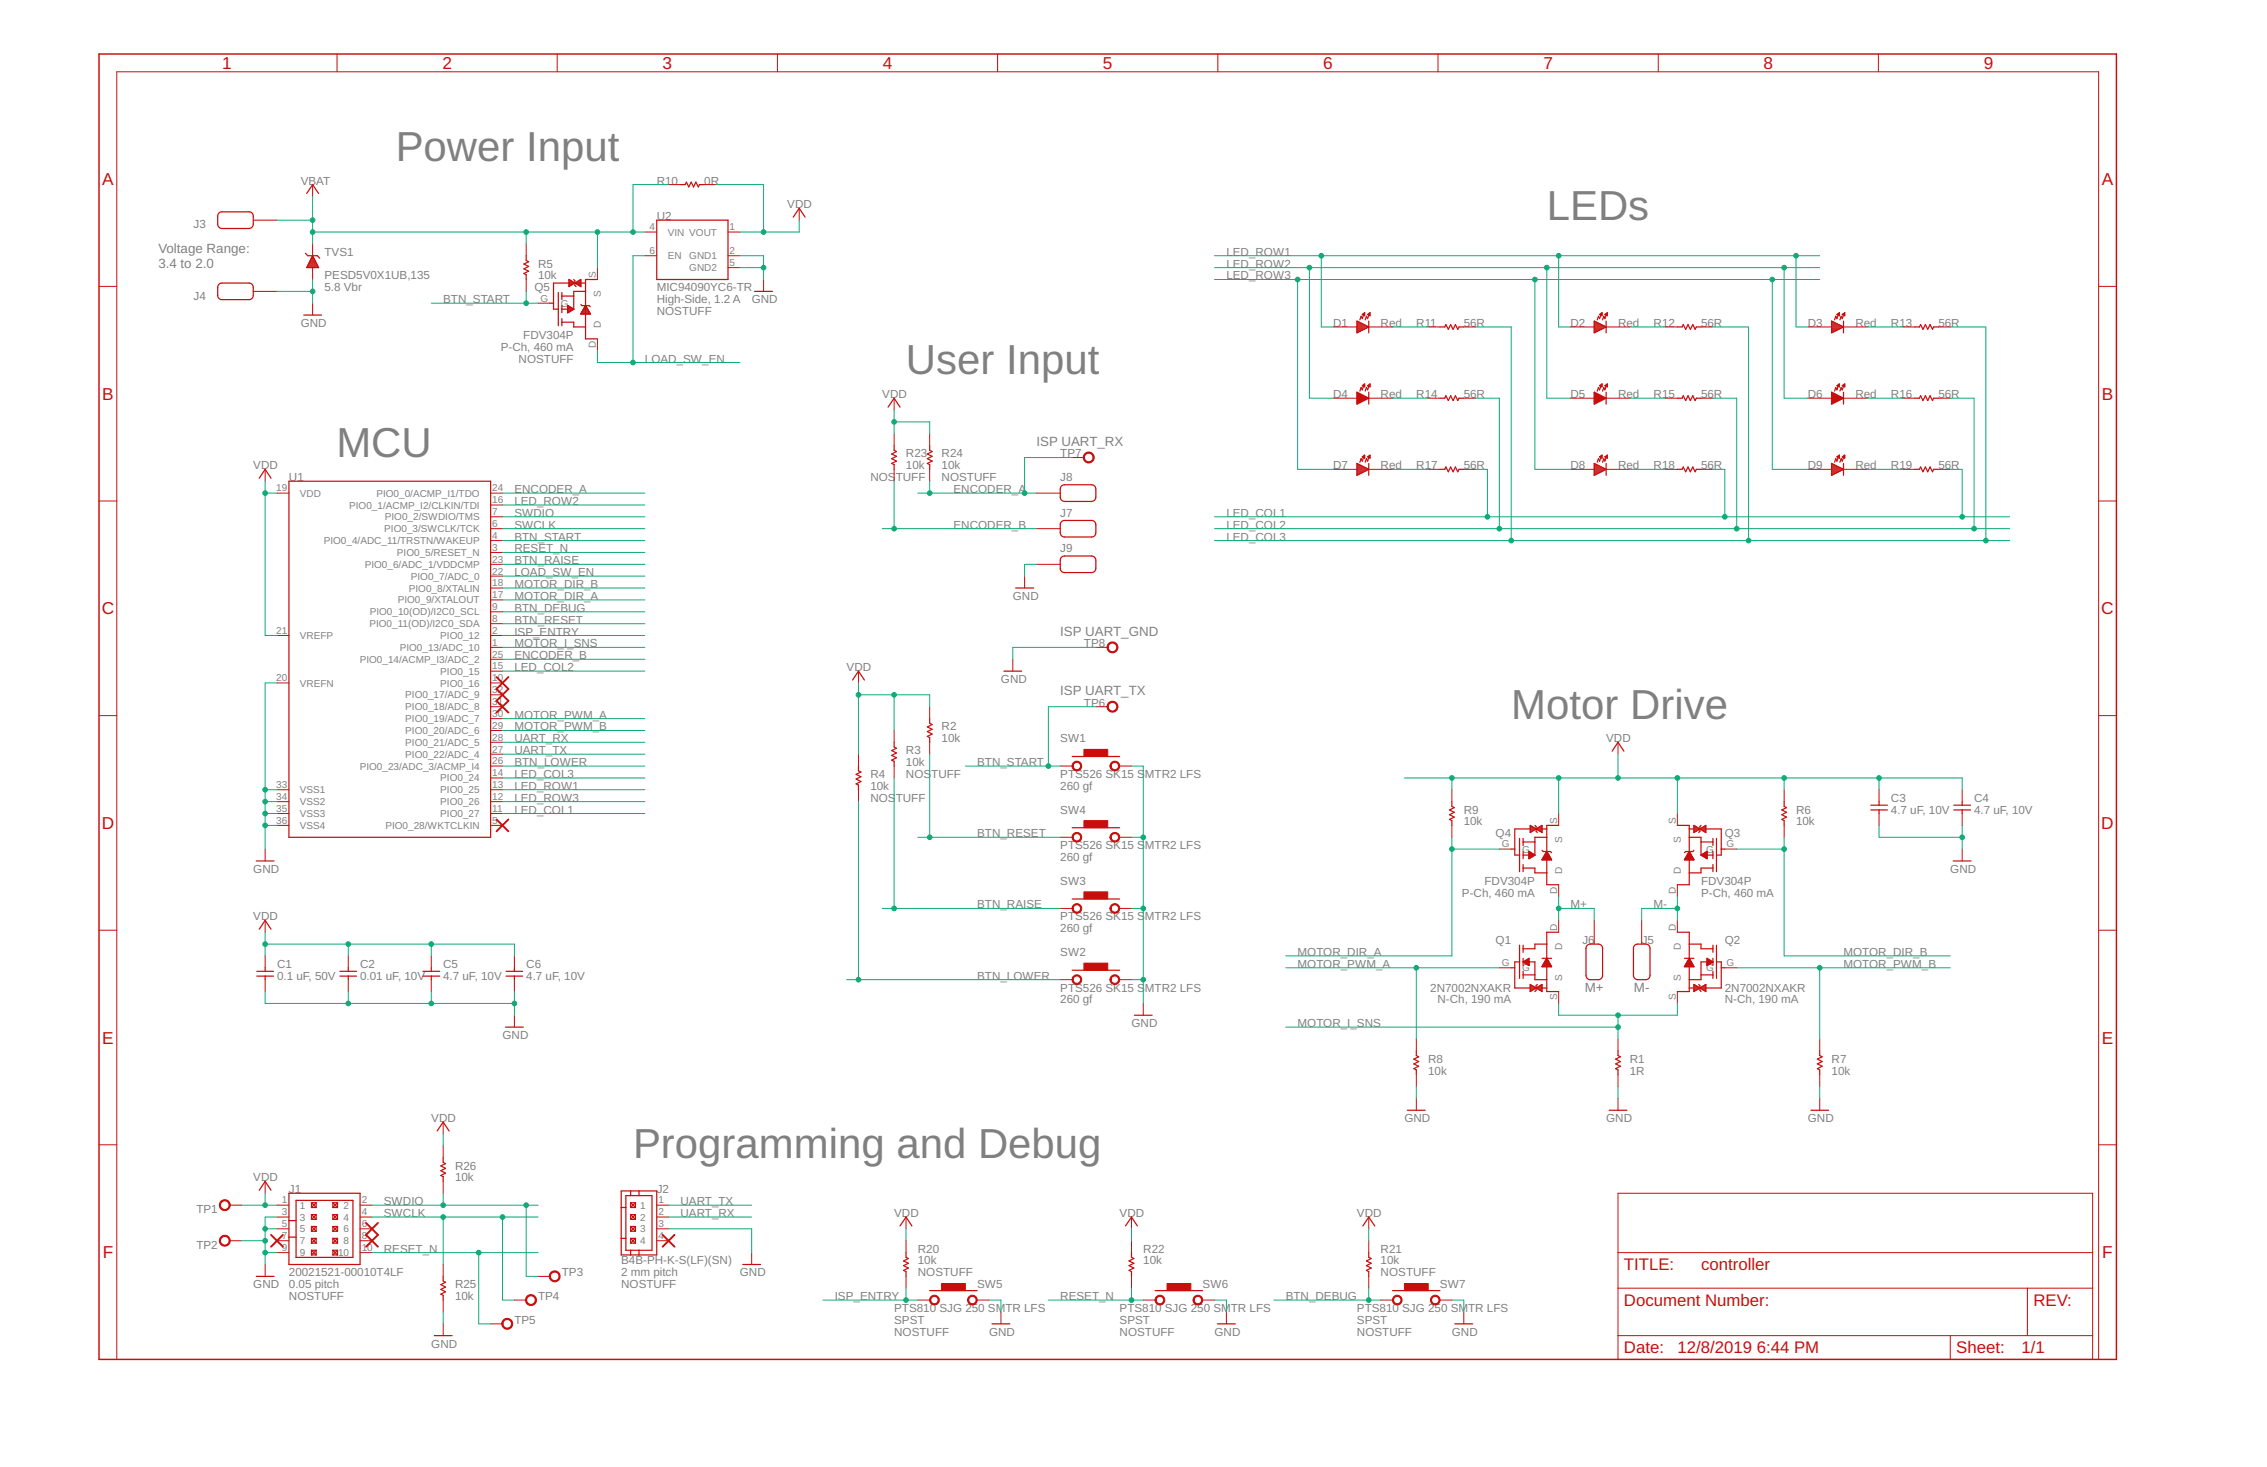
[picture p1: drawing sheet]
<svg xmlns="http://www.w3.org/2000/svg" width="432mm" height="279mm" viewBox="0 0 432 279" stroke-linecap="round" stroke-linejoin="round" font-family="sans-serif">
<defs><g id="words">
<g font-size="8" fill="#808080">
<text x="75.4" y="30.6">Power Input</text>
<text x="294.6" y="41.9">LEDs</text>
<text x="172.6" y="71.3">User Input</text>
<text x="64.1" y="87.1">MCU</text>
<text x="287.8" y="136.9">Motor Drive</text>
<text x="120.6" y="220.5">Programming and Debug</text>
</g>
<g font-size="3.3" fill="#c90d0c">
<text x="42.3" y="13.1">1</text>
<text x="84.3" y="13.1">2</text>
<text x="126.2" y="13.1">3</text>
<text x="168.1" y="13.1">4</text>
<text x="210.1" y="13.1">5</text>
<text x="252" y="13.1">6</text>
<text x="294" y="13.1">7</text>
<text x="335.9" y="13.1">8</text>
<text x="377.8" y="13.1">9</text>
<text x="19.5" y="35.3">A</text>
<text x="400.3" y="35.3">A</text>
<text x="19.5" y="76.1">B</text>
<text x="400.3" y="76.1">B</text>
<text x="19.4" y="117">C</text>
<text x="400.2" y="117">C</text>
<text x="19.4" y="157.9">D</text>
<text x="400.2" y="157.9">D</text>
<text x="19.5" y="198.8">E</text>
<text x="400.3" y="198.8">E</text>
<text x="19.6" y="239.6">F</text>
<text x="400.4" y="239.6">F</text>
</g>
<g font-size="3.2" fill="#c90d0c">
<text x="309.3" y="242">TITLE:</text>
<text x="324" y="242">controller</text>
<text x="309.3" y="248.7">Document Number:</text>
<text x="387.3" y="248.7">REV:</text>
<text x="309.3" y="257.8">Date:</text>
<text x="319.5" y="257.8">12/8/2019</text>
<text x="334.6" y="257.8">6:44 PM</text>
<text x="372.6" y="257.8">Sheet:</text>
<text x="385" y="257.8">1/1</text>
</g>
<g font-size="2.5" fill="#808080">
<text x="30.2" y="48.3">Voltage Range:</text>
<text x="30.2" y="51">3.4 to 2.0</text>
<text x="197.4" y="84.9">ISP UART_RX</text>
<text x="201.9" y="121">ISP UART_GND</text>
<text x="201.9" y="132.3">ISP UART_TX</text>
<text x="301.9" y="188.8">M+</text>
<text x="311.2" y="188.8">M-</text>
</g>
<g font-size="2.2" fill="#808080">
<text x="57.3" y="35.1">VBAT</text>
<text x="125.1" y="35.1">R10</text>
<text x="134.1" y="35.1">0R</text>
<text x="125.1" y="41.9">U2</text>
<text x="150" y="39.7">VDD</text>
<text x="36.9" y="43.5">J3</text>
<text x="61.8" y="48.7">TVS1</text>
<text x="61.8" y="53.2">PESD5V0X1UB,135</text>
<text x="102.5" y="53.2">10k</text>
<text x="102.5" y="51">R5</text>
<text x="233.6" y="53.2">LED_ROW3</text>
<text x="233.6" y="51">LED_ROW2</text>
<text x="233.6" y="48.7">LED_ROW1</text>
<text x="36.9" y="57.1">J4</text>
<text x="61.8" y="55.5">5.8 Vbr</text>
<text x="84.4" y="57.8">BTN_START</text>
<text x="101.8" y="55.5">Q5</text>
<text x="125.1" y="55.5">MIC94090YC6-TR</text>
<text x="125.1" y="57.8">High-Side, 1.2 A</text>
<text x="143.2" y="57.8">GND</text>
<text x="57.3" y="62.3">GND</text>
<text x="99.7" y="64.5">FDV304P</text>
<text x="125.1" y="60">NOSTUFF</text>
<text x="253.9" y="62.3">D1</text>
<text x="263" y="62.3">Red</text>
<text x="269.8" y="62.3">R11</text>
<text x="278.8" y="62.3">56R</text>
<text x="299.1" y="62.3">D2</text>
<text x="308.2" y="62.3">Red</text>
<text x="315" y="62.3">R12</text>
<text x="324" y="62.3">56R</text>
<text x="344.4" y="62.3">D3</text>
<text x="353.4" y="62.3">Red</text>
<text x="360.2" y="62.3">R13</text>
<text x="369.2" y="62.3">56R</text>
<text x="95.4" y="66.8">P-Ch, 460 mA</text>
<text x="98.8" y="69.1">NOSTUFF</text>
<text x="122.8" y="69.1">LOAD_SW_EN</text>
<text x="168" y="75.8">VDD</text>
<text x="253.9" y="75.8">D4</text>
<text x="263" y="75.8">Red</text>
<text x="269.8" y="75.8">R14</text>
<text x="278.8" y="75.8">56R</text>
<text x="299.1" y="75.8">D5</text>
<text x="308.2" y="75.8">Red</text>
<text x="315" y="75.8">R15</text>
<text x="324" y="75.8">56R</text>
<text x="344.4" y="75.8">D6</text>
<text x="353.4" y="75.8">Red</text>
<text x="360.2" y="75.8">R16</text>
<text x="369.2" y="75.8">56R</text>
<text x="48.2" y="89.4">VDD</text>
<text x="172.6" y="89.4">10k</text>
<text x="172.6" y="87.1">R23</text>
<text x="179.3" y="89.4">10k</text>
<text x="179.3" y="87.1">R24</text>
<text x="201.9" y="87.1">TP7</text>
<text x="253.9" y="89.4">D7</text>
<text x="263" y="89.4">Red</text>
<text x="269.8" y="89.4">R17</text>
<text x="278.8" y="89.4">56R</text>
<text x="299.1" y="89.4">D8</text>
<text x="308.2" y="89.4">Red</text>
<text x="315" y="89.4">R18</text>
<text x="324" y="89.4">56R</text>
<text x="344.4" y="89.4">D9</text>
<text x="353.4" y="89.4">Red</text>
<text x="360.2" y="89.4">R19</text>
<text x="369.2" y="89.4">56R</text>
<text x="55" y="91.7">U1</text>
<text x="98" y="93.9">ENCODER_A</text>
<text x="165.8" y="91.7">NOS</text>
<text x="170.6" y="91.7">TUFF</text>
<text x="179.3" y="91.7">NOSTUFF</text>
<text x="181.6" y="93.9">ENCODER_A</text>
<text x="201.9" y="91.7">J8</text>
<text x="98" y="98.4">SWDIO</text>
<text x="98" y="100.7">SWCLK</text>
<text x="98" y="96.2">LED_ROW2</text>
<text x="181.6" y="100.7">ENCODER_B</text>
<text x="201.9" y="98.4">J7</text>
<text x="233.6" y="98.4">LED_COL1</text>
<text x="233.6" y="100.7">LED_COL2</text>
<text x="98" y="105.2">RESET_N</text>
<text x="98" y="103">BTN_START</text>
<text x="98" y="107.5">BTN_RAISE</text>
<text x="201.9" y="105.2">J9</text>
<text x="233.6" y="103">LED_COL3</text>
<text x="98" y="109.7">LOAD_SW_EN</text>
<text x="98" y="112">MOTOR_DIR_B</text>
<text x="98" y="118.8">BTN_RESET</text>
<text x="98" y="114.3">MOTOR_DIR_A</text>
<text x="98" y="116.5">BTN_DEBUG</text>
<text x="192.9" y="114.3">GND</text>
<text x="98" y="123.3">MOTOR_I_SNS</text>
<text x="98" y="121">ISP_ENTRY</text>
<text x="98" y="125.6">ENCODER_B</text>
<text x="206.5" y="123.3">TP8</text>
<text x="98" y="127.8">LED_COL2</text>
<text x="161.3" y="127.8">VDD</text>
<text x="190.6" y="130.1">GND</text>
<text x="98" y="136.9">MOTOR_PWM_A</text>
<text x="206.5" y="134.6">TP6</text>
<text x="98" y="143.6">UART_TX</text>
<text x="98" y="141.4">UART_RX</text>
<text x="98" y="139.1">MOTOR_PWM_B</text>
<text x="172.6" y="143.6">R3</text>
<text x="179.3" y="141.4">10k</text>
<text x="179.3" y="139.1">R2</text>
<text x="201.9" y="141.4">SW1</text>
<text x="305.9" y="141.4">VDD</text>
<text x="98" y="145.9">BTN_LOWER</text>
<text x="98" y="148.2">LED_COL3</text>
<text x="165.8" y="148.2">R4</text>
<text x="172.6" y="145.9">10k</text>
<text x="172.6" y="148.2">NOS</text>
<text x="177.4" y="148.2">TUFF</text>
<text x="186.1" y="145.9">BTN_START</text>
<text x="201.9" y="148.2">PTS526 SK15 S</text>
<text x="218.1" y="148.2">MTR2 LFS</text>
<text x="98" y="152.7">LED_ROW3</text>
<text x="98" y="150.4">LED_ROW1</text>
<text x="98" y="154.9">LED_COL1</text>
<text x="165.8" y="150.4">10k</text>
<text x="165.8" y="152.7">NOS</text>
<text x="170.6" y="152.7">TUFF</text>
<text x="201.9" y="150.4">260 gf</text>
<text x="201.9" y="154.9">SW4</text>
<text x="278.8" y="154.9">R9</text>
<text x="342.1" y="154.9">R6</text>
<text x="360.2" y="154.9">4.7 uF, 10V</text>
<text x="360.2" y="152.7">C3</text>
<text x="376" y="154.9">4.7 uF, 10V</text>
<text x="376" y="152.7">C4</text>
<text x="186.1" y="159.5">BTN_RESET</text>
<text x="201.9" y="161.7">PTS526 SK15 S</text>
<text x="218.1" y="161.7">MTR2 LFS</text>
<text x="278.8" y="157.2">10k</text>
<text x="284.9" y="159.5">Q4</text>
<text x="328.5" y="159.5">Q3</text>
<text x="342.1" y="157.2">10k</text>
<text x="48.2" y="166.2">GND</text>
<text x="201.9" y="164">260 gf</text>
<text x="371.5" y="166.2">GND</text>
<text x="186.1" y="173">BTN_RAISE</text>
<text x="201.9" y="168.5">SW3</text>
<text x="278.5" y="170.8">P-Ch, 460 mA</text>
<text x="282.8" y="168.5">FDV304P</text>
<text x="299.1" y="173">M+</text>
<text x="315" y="173">M-</text>
<text x="324" y="170.8">P-Ch, 460 mA</text>
<text x="324" y="168.5">FDV304P</text>
<text x="48.2" y="175.3">VDD</text>
<text x="201.9" y="175.3">PTS526 SK15 S</text>
<text x="201.9" y="177.5">260 gf</text>
<text x="218.1" y="175.3">MTR2 LFS</text>
<text x="284.9" y="179.8">Q1</text>
<text x="301.4" y="179.8">J6</text>
<text x="312.7" y="179.8">J5</text>
<text x="328.5" y="179.8">Q2</text>
<text x="52.8" y="184.3">C1</text>
<text x="68.6" y="184.3">C2</text>
<text x="84.4" y="184.3">C5</text>
<text x="100.2" y="184.3">C6</text>
<text x="201.9" y="182.1">SW2</text>
<text x="247.2" y="182.1">MOTOR_DIR_A</text>
<text x="247.2" y="184.3">MOTOR_PWM_A</text>
<text x="351.1" y="182.1">MOTOR_DIR_B</text>
<text x="351.1" y="184.3">MOTOR_PWM_B</text>
<text x="52.8" y="186.6">0.1 uF, 50V</text>
<text x="68.6" y="186.6">0.01 uF, 10V</text>
<text x="84.4" y="186.6">4.7 uF, 10V</text>
<text x="100.2" y="186.6">4.7 uF, 10V</text>
<text x="186.1" y="186.6">BTN_LOWER</text>
<text x="201.9" y="188.8">PTS526 SK15 S</text>
<text x="201.9" y="191.1">260 gf</text>
<text x="218.1" y="188.8">MTR2 LFS</text>
<text x="272.4" y="188.8">2N7002NXAKR</text>
<text x="273.8" y="191.1">N-Ch, 190 mA</text>
<text x="328.5" y="191.1">N-Ch, 190 mA</text>
<text x="328.5" y="188.8">2N7002NXAKR</text>
<text x="95.7" y="197.9">GND</text>
<text x="215.5" y="195.6">GND</text>
<text x="247.2" y="195.6">MOTOR_I_SNS</text>
<text x="272" y="202.4">R8</text>
<text x="310.4" y="202.4">R1</text>
<text x="348.9" y="202.4">R7</text>
<text x="272" y="204.7">10k</text>
<text x="310.4" y="204.7">1R</text>
<text x="348.9" y="204.7">10k</text>
<text x="82.1" y="213.7">VDD</text>
<text x="267.5" y="213.7">GND</text>
<text x="305.9" y="213.7">GND</text>
<text x="344.4" y="213.7">GND</text>
<text x="48.2" y="225">VDD</text>
<text x="55" y="227.3">J1</text>
<text x="86.7" y="225">10k</text>
<text x="86.7" y="222.7">R26</text>
<text x="125.1" y="227.3">J2</text>
<text x="37.4" y="231.1">TP1</text>
<text x="73.1" y="229.5">SWDIO</text>
<text x="73.1" y="231.8">SWCLK</text>
<text x="129.6" y="229.5">UART_TX</text>
<text x="129.6" y="231.8">UART_RX</text>
<text x="170.3" y="231.8">VDD</text>
<text x="213.2" y="231.8">VDD</text>
<text x="258.5" y="231.8">VDD</text>
<text x="37.4" y="237.9">TP2</text>
<text x="73.1" y="238.6">RESET_N</text>
<text x="174.8" y="238.6">R20</text>
<text x="217.8" y="238.6">R22</text>
<text x="263" y="238.6">R21</text>
<text x="48.2" y="245.3">GND</text>
<text x="55" y="243.1">20021521-00010T4LF</text>
<text x="55" y="245.3">0.05 pitch</text>
<text x="86.7" y="245.3">R25</text>
<text x="107" y="243.1">TP3</text>
<text x="118.3" y="240.8">B4B-PH-K-S(LF)(SN)</text>
<text x="118.3" y="243.1">2 mm pitch</text>
<text x="118.3" y="245.3">NOSTUFF</text>
<text x="140.9" y="243.1">GND</text>
<text x="174.8" y="240.8">10k</text>
<text x="174.8" y="243.1">NOSTUFF</text>
<text x="186.1" y="245.3">SW5</text>
<text x="217.8" y="240.8">10k</text>
<text x="229.1" y="245.3">SW6</text>
<text x="263" y="240.8">10k</text>
<text x="263" y="243.1">NOSTUFF</text>
<text x="274.3" y="245.3">SW7</text>
<text x="55" y="247.6">NOSTUFF</text>
<text x="86.7" y="247.6">10k</text>
<text x="102.5" y="247.6">TP4</text>
<text x="159" y="247.6">ISP_ENTRY</text>
<text x="170.3" y="249.9">PTS810 SJG 250 SMTR LFS</text>
<text x="201.9" y="247.6">RESET_N</text>
<text x="213.2" y="249.9">PTS810 SJG 250 SMTR LFS</text>
<text x="244.9" y="247.6">BTN_DEBUG</text>
<text x="258.5" y="249.9">PTS810 SJG 250 SMTR LFS</text>
<text x="82.1" y="256.7">GND</text>
<text x="98" y="252.1">TP5</text>
<text x="170.3" y="252.1">SPST</text>
<text x="170.3" y="254.4">NOSTUFF</text>
<text x="188.4" y="254.4">GND</text>
<text x="213.2" y="252.1">SPST</text>
<text x="213.2" y="254.4">NOSTUFF</text>
<text x="231.3" y="254.4">GND</text>
<text x="258.5" y="252.1">SPST</text>
<text x="258.5" y="254.4">NOSTUFF</text>
<text x="276.5" y="254.4">GND</text>
</g>
<g font-size="1.9" fill="#808080">
<text x="123.7" y="43.9">4</text>
<text x="127.2" y="44.9">VIN VOUT</text>
<text x="139" y="43.9">1</text>
<text x="113.5" y="52.9" transform="rotate(-90 113.5 52.9)">S</text>
<text x="123.7" y="48.4">6</text>
<text x="127.2" y="49.4">EN</text>
<text x="131.3" y="51.6">GND2</text>
<text x="131.3" y="49.4">GND1</text>
<text x="139" y="50.7">5</text>
<text x="139" y="48.4">2</text>
<text x="103" y="57.4">G</text>
<text x="106.8" y="58.4">G</text>
<text x="114.5" y="56.6" transform="rotate(-90 114.5 56.6)">S</text>
<text x="114.5" y="62.5" transform="rotate(-90 114.5 62.5)">D</text>
<text x="113.5" y="66.2" transform="rotate(-90 113.5 66.2)">D</text>
<text x="52.6" y="93.6">19</text>
<text x="57.1" y="94.6">VDD</text>
<text x="71.7" y="94.6">PIO0_0/ACMP_I1/TDO</text>
<text x="93.8" y="93.6">24</text>
<text x="93.8" y="95.9">16</text>
<text x="66.5" y="96.9">PIO0_1/ACMP_I2/CLKIN/TDI</text>
<text x="73.2" y="101.4">PIO0_3/SWCLK/TCK</text>
<text x="73.3" y="99.1">PIO0_2/SWDIO/TMS</text>
<text x="93.8" y="98.1">7</text>
<text x="93.8" y="100.4">6</text>
<text x="61.7" y="103.6">PIO0_4/ADC_11/TRSTN/WAKEUP</text>
<text x="75.6" y="105.9">PIO0_5/RESET_N</text>
<text x="93.8" y="102.6">4</text>
<text x="93.8" y="104.9">3</text>
<text x="93.8" y="107.2">23</text>
<text x="69.5" y="108.2">PIO0_6/ADC_1/VDDCMP</text>
<text x="77.9" y="112.7">PIO0_8/XTALIN</text>
<text x="78.2" y="110.4">PIO0_7/ADC_0</text>
<text x="93.8" y="109.4">22</text>
<text x="93.8" y="111.7">18</text>
<text x="93.8" y="113.9">17</text>
<text x="70.4" y="119.5">PIO0_11(OD)/I2C0_SDA</text>
<text x="70.4" y="117.2">PIO0_10(OD)/I2C0_SCL</text>
<text x="75.8" y="114.9">PIO0_9/XTALOUT</text>
<text x="93.8" y="116.2">9</text>
<text x="93.8" y="118.5">8</text>
<text x="52.6" y="120.7">21</text>
<text x="57.1" y="121.7">VREFP</text>
<text x="76.1" y="124">PIO0_13/ADC_10</text>
<text x="83.9" y="121.7">PIO0_12</text>
<text x="93.8" y="120.7">2</text>
<text x="93.8" y="123">1</text>
<text x="93.8" y="125.2">25</text>
<text x="52.6" y="129.8">20</text>
<text x="57.1" y="130.8">VREFN</text>
<text x="68.5" y="126.2">PIO0_14/ACMP_I3/ADC_2</text>
<text x="83.9" y="128.5">PIO0_15</text>
<text x="83.9" y="130.8">PIO0_16</text>
<text x="93.8" y="127.5">15</text>
<text x="93.8" y="129.8">10</text>
<text x="77.2" y="133">PIO0_17/ADC_9</text>
<text x="77.2" y="135.3">PIO0_18/ADC_8</text>
<text x="77.2" y="137.5">PIO0_19/ADC_7</text>
<text x="93.8" y="132">32</text>
<text x="93.8" y="134.3">31</text>
<text x="93.8" y="136.5">30</text>
<text x="77.2" y="139.8">PIO0_20/ADC_6</text>
<text x="77.2" y="142.1">PIO0_21/ADC_5</text>
<text x="93.8" y="138.8">29</text>
<text x="93.8" y="141.1">28</text>
<text x="93.8" y="143.3">27</text>
<text x="68.5" y="146.6">PIO0_23/ADC_3/ACMP_I4</text>
<text x="77.2" y="144.3">PIO0_22/ADC_4</text>
<text x="83.9" y="148.8">PIO0_24</text>
<text x="93.8" y="145.6">26</text>
<text x="93.8" y="147.8">14</text>
<text x="52.6" y="150.1">33</text>
<text x="52.6" y="152.4">34</text>
<text x="52.6" y="154.6">35</text>
<text x="57.1" y="151.1">VSS1</text>
<text x="57.1" y="153.4">VSS2</text>
<text x="57.1" y="155.6">VSS3</text>
<text x="83.9" y="151.1">PIO0_25</text>
<text x="83.9" y="153.4">PIO0_26</text>
<text x="83.9" y="155.6">PIO0_27</text>
<text x="93.8" y="150.1">13</text>
<text x="93.8" y="152.4">12</text>
<text x="93.8" y="154.6">11</text>
<text x="52.6" y="156.9">36</text>
<text x="57.1" y="157.9">VSS4</text>
<text x="73.4" y="157.9">PIO0_28/WKTCLKIN</text>
<text x="93.8" y="156.9">5</text>
<text x="286" y="161.4">G</text>
<text x="296.6" y="156.9" transform="rotate(-90 296.6 156.9)">S</text>
<text x="297.6" y="160.6" transform="rotate(-90 297.6 160.6)">S</text>
<text x="319.2" y="156.9" transform="rotate(-90 319.2 156.9)">S</text>
<text x="320.2" y="160.6" transform="rotate(-90 320.2 160.6)">S</text>
<text x="328.8" y="161.4">G</text>
<text x="289.9" y="162.4">G</text>
<text x="297.6" y="166.4" transform="rotate(-90 297.6 166.4)">D</text>
<text x="320.2" y="166.4" transform="rotate(-90 320.2 166.4)">D</text>
<text x="325" y="162.4">G</text>
<text x="296.6" y="170.2" transform="rotate(-90 296.6 170.2)">D</text>
<text x="319.2" y="170.2" transform="rotate(-90 319.2 170.2)">D</text>
<text x="296.6" y="177.2" transform="rotate(-90 296.6 177.2)">D</text>
<text x="319.2" y="177.2" transform="rotate(-90 319.2 177.2)">D</text>
<text x="286" y="184">G</text>
<text x="289.9" y="185">G</text>
<text x="297.6" y="181" transform="rotate(-90 297.6 181)">D</text>
<text x="320.2" y="181" transform="rotate(-90 320.2 181)">D</text>
<text x="325" y="185">G</text>
<text x="328.8" y="184">G</text>
<text x="296.6" y="190.4" transform="rotate(-90 296.6 190.4)">S</text>
<text x="297.6" y="186.8" transform="rotate(-90 297.6 186.8)">S</text>
<text x="319.2" y="190.4" transform="rotate(-90 319.2 190.4)">S</text>
<text x="320.2" y="186.8" transform="rotate(-90 320.2 186.8)">S</text>
<text x="53.7" y="229.2">1</text>
<text x="53.7" y="231.5">3</text>
<text x="53.7" y="233.7">5</text>
<text x="57.1" y="230.2">1</text>
<text x="57.1" y="232.5">3</text>
<text x="65.4" y="230.2">2</text>
<text x="65.4" y="232.5">4</text>
<text x="68.9" y="229.2">2</text>
<text x="68.9" y="231.5">4</text>
<text x="68.9" y="233.7">6</text>
<text x="122" y="230.2">1</text>
<text x="122" y="232.5">2</text>
<text x="125.4" y="229.2">1</text>
<text x="125.4" y="231.5">2</text>
<text x="125.4" y="233.7">3</text>
<text x="53.7" y="236">7</text>
<text x="53.7" y="238.3">9</text>
<text x="57.1" y="234.7">5</text>
<text x="57.1" y="237">7</text>
<text x="57.1" y="239.2">9</text>
<text x="64.4" y="239.2">10</text>
<text x="65.4" y="234.7">6</text>
<text x="65.4" y="237">8</text>
<text x="68.9" y="236">8</text>
<text x="68.9" y="238.3">10</text>
<text x="122" y="234.7">3</text>
<text x="122" y="237">4</text>
<text x="125.4" y="236">4</text>
</g>
</g></defs>
<path d="M18.9 10.3h384.2v248.6h-384.2z" fill="none" stroke="#c90d0c" stroke-width=".28"/>
<g fill="none" stroke="#c90d0c" stroke-width=".19">
<path d="M64.2 10.3v3.4M106.1 10.3v3.4M148.1 10.3v3.4M190 10.3v3.4M232 10.3v3.4M273.9 10.3v3.4M315.8 10.3v3.4M357.8 10.3v3.4M59.5 35.2v2.2M127.4 35.2h2.2M134.1 35.2h2.3M152.2 39.7v2.2"/>
<path d="M18.9 54.5h3.3M48.2 41.9h4.6M48.2 55.5h4.6M59.5 46.4v2.3M59.5 51v2.2M59.5 57.7v2.3M100.2 46.4v2.3M100.2 53.2v2.3M102.5 57.7h2.3M113.8 51v2.2M122.8 44.2h2.3M122.8 48.7h2.3"/>
<path d="M138.7 44.2h2.2M138.7 48.7h2.2M138.7 51h2.2M145.4 53.2v2.3M399.7 54.5h3.4M113.8 64.5v2.3M170.3 75.8v2.3M253.9 62.3h4.6M253.9 75.8h4.6M260.7 62.3h4.5M260.7 75.8h4.5M272 62.3h2.3"/>
<path d="M272 75.8h2.3M278.8 62.3h2.3M278.8 75.8h2.3M299.1 62.3h4.6M299.1 75.8h4.6M305.9 62.3h4.6M305.9 75.8h4.6M317.2 62.3h2.3M317.2 75.8h2.3M324 62.3h2.3M324 75.8h2.3M344.4 62.3h4.5"/>
<path d="M344.4 75.8h4.5M351.1 62.3h4.5M351.1 75.8h4.5M362.4 62.3h2.3M362.4 75.8h2.3M369.2 62.3h2.3M369.2 75.8h2.3M18.9 95.4h3.3M50.5 89.4v2.3M52.8 93.9h2.2M93.5 93.9h2.2M93.5 96.2h2.2"/>
<path d="M93.5 98.4h2.2M170.3 82.6v2.3M170.3 89.4v2.3M177.1 82.6v2.3M177.1 89.4v2.3M197.4 93.9h4.6M204.2 87.1h2.3M253.9 89.4h4.6M260.7 89.4h4.5M272 89.4h2.3M278.8 89.4h2.3M299.1 89.4h4.6"/>
<path d="M305.9 89.4h4.6M317.2 89.4h2.3M324 89.4h2.3M344.4 89.4h4.5M351.1 89.4h4.5M362.4 89.4h2.3M369.2 89.4h2.3M399.7 95.4h3.4M93.5 100.7h2.2M93.5 107.5h2.2M93.5 103h2.2M93.5 105.2h2.2"/>
<path d="M93.5 109.7h2.2M93.5 112h2.2M93.5 114.3h2.2M93.5 116.5h2.2M93.5 118.8h2.2M195.2 109.7v2.3M197.4 100.7h4.6M197.4 107.5h4.6M18.9 136.3h3.3M52.8 121h2.2M52.8 130.1h2.2M93.5 134.6h2.2"/>
<path d="M93.5 123.3h2.2M93.5 121h2.2M93.5 130.1h2.2M93.5 125.6h2.2M93.5 127.8h2.2M93.5 132.3h2.2M93.5 136.9h2.2M93.5 139.1h2.2M163.5 127.8v2.3M170.3 139.1v2.3M177.1 134.6v2.3M192.9 125.6v2.2"/>
<path d="M208.7 134.6h2.3M208.7 123.3h2.3M399.7 136.3h3.4M52.8 150.4h2.2M52.8 152.7h2.2M52.8 154.9h2.2M52.8 157.2h2.2M93.5 145.9h2.2M93.5 150.4h2.2M93.5 141.4h2.2M93.5 143.6h2.2M93.5 148.2h2.2"/>
<path d="M93.5 152.7h2.2M93.5 154.9h2.2M93.5 157.2h2.2M163.5 143.6v2.3M163.5 150.4v2.3M170.3 145.9v2.3M177.1 141.4v2.2M202 145.9h2.2M202 159.5h2.2M213.3 145.9h2.2M213.3 159.5h2.2M276.5 150.4v2.3"/>
<path d="M276.5 157.2v2.3M296.9 154.9v2.3M308.2 141.4v2.2M319.5 154.9v2.3M339.8 150.4v2.3M339.8 157.2v2.3M357.9 150.4v2.3M357.9 154.9v2.3M373.7 150.4v2.3M373.7 154.9v2.3M18.9 177.2h3.3M50.5 161.7v2.3"/>
<path d="M50.5 175.3v2.2M202 173h2.2M213.3 173h2.2M285.6 161.7h2.2M296.9 168.5v2.3M296.9 175.3v2.2M303.7 175.3v4.5M312.7 175.3v4.5M319.5 168.5v2.3M319.5 175.3v2.2M328.5 161.7h2.3M373.7 161.7v2.3"/>
<path d="M399.7 177.2h3.4M50.5 182.1v2.2M50.5 186.6v2.2M66.3 182.1v2.2M66.3 186.6v2.2M82.1 182.1v2.2M82.1 186.6v2.2M98 182.1v2.2M98 186.6v2.2M98 193.4v2.2M202 186.6h2.2M213.3 186.6h2.2"/>
<path d="M217.8 191.1v2.3M269.8 197.9v2.3M285.6 184.3h2.2M296.9 188.8v2.3M308.2 197.9v2.3M319.5 188.8v2.3M328.5 184.3h2.3M346.6 197.9v2.3M18.9 218h3.3M84.4 213.7v2.3M84.4 218.2v2.3M269.8 204.7v2.2"/>
<path d="M269.8 209.2v2.3M308.2 204.7v2.2M308.2 209.2v2.3M346.6 204.7v2.2M346.6 209.2v2.3M399.7 218h3.4M43.7 229.5h2.3M43.7 236.3h2.3M50.5 225v2.3M52.8 238.6h2.2M52.8 229.5h2.2M52.8 236.3h2.2"/>
<path d="M52.8 231.8h2.2M52.8 234h2.2M68.6 238.6h2.2M68.6 229.5h2.2M68.6 236.3h2.2M68.6 231.8h2.2M68.6 234h2.2M84.4 225v2.3M125.1 229.5h2.3M125.1 236.3h2.3M125.1 231.8h2.3M125.1 234h2.3"/>
<path d="M143.2 238.6v2.2M172.6 231.8v2.2M172.6 236.3v2.3M215.5 231.8v2.2M215.5 236.3v2.3M260.7 231.8v2.2M260.7 236.3v2.3M308.2 227.3h90.4v31.6h-90.4zM308.2 238.6h90.4M22.2 258.9v-245.2h377.5v245.2M50.5 240.8v2.3M84.4 240.8v2.3"/>
<path d="M84.4 247.6v2.3M84.4 252.1v2.3M93.5 252.1h2.2M98 247.6h2.2M102.5 243.1h2.3M172.6 243.1v2.2M174.8 247.6h2.3M186.1 247.6h2.3M190.6 249.9v2.2M215.5 243.1v2.2M217.8 247.6h2.2M229.1 247.6h2.2"/>
<path d="M233.6 249.9v2.2M260.7 243.1v2.2M263 247.6h2.2M274.3 247.6h2.2M278.8 249.9v2.2M308.2 245.3h90.4M308.2 254.4h90.4M371.5 254.4v4.5M386.2 245.3v9.1"/>
</g>
<g fill="none" stroke="#c90d0c" stroke-width=".23">
<path d="M58.4 36.9l1.1-1.7 1.2 1.7M129.6 35.2h.9l.2-.5 .5 .9 .5-.9 .4 .9 .4-.9 .5 .9 .2-.4h.9M41.7 40.6l.6-.3 5.3 .1 .4 .2 .2 .4v1.9l-.4 .5-.4 .1h-5.1l-.4-.1-.3-.3-.1-.4v-1.7zM41.7 54.1l.6-.2h5.3l.4 .2 .2 .4v2l-.2 .3-.6 .3-5.3-.1-.4-.2-.2-.3v-1.8zM58.2 48.3l.4 .4h1.9l.4 .5M58.5 50.8h2.1M58.6 50.7h1.9M58.7 50.5h1.7M58.8 50.2h1.5M58.9 50.1h1.3M59 49.9h1.1M59.1 49.7h.9"/>
<path d="M59.2 49.5h.7M59.3 49.3h.5M59.4 49.1h.3M59.5 48.9h.1M59.5 48.7l1.2 2.3h-2.3zM100.2 48.7v.9l.5 .2-.9 .5 .9 .4-.9 .5 .9 .4-.9 .5 .4 .2v.9M104.8 57.7h.6M106.3 55.7v6.3M107 55.7v1.4M107 58.2v1.4M107 58.9h1.1M107 56.4h2.3"/>
<path d="M108.1 58.2l1.2 .7-1.2 .7zM108.1 59.4h.3M108.1 59.2h.7M108.1 59h1M108.1 58.8h1.1M108.1 58.6h.7M108.1 58.4h.4M108.1 58.2h.1M108.4 53.9h-3v5h.9M108.4 53.2l1.1 .7-1.1 .7zM108.4 54.5h.1M108.4 54.3h.4"/>
<path d="M108.4 54.1h.7M108.4 54h1M108.4 53.8h.8M108.4 53.6h.5M108.4 53.4h.2M109.3 53.2l.2 .3v.9l.2 .2M109.5 53.9l1.1-.7v1.4zM109.6 54h1M109.7 53.8h.9M109.9 54.1h.7M110.1 53.6h.5M110.2 54.3h.4"/>
<path d="M110.4 53.4h.2M110.5 54.5h.1M110.6 53.9h.9M110.6 58l.2 .2h1.4l.2 .2M110.7 59.6h1.6M110.8 59.4h1.4M111 59.2h1.1M111.1 59h.9M111.2 58.8h.7M111.3 58.6h.5M111.4 58.4h.3M111.5 58.2l.9 1.6h-1.8z"/>
<path d="M111.5 55.5h-2.2v3.4M111.5 58.2h.1M113.8 53.2h-2.3v11.3h2.3M125.1 41.9h13.6v11.3h-13.6zM143.7 55.5h3.4M151.1 41.4l1.1-1.7 1.2 1.7M259.6 60h.3M259.6 59.8h.3M259.9 59.6h.1M259.9 59.6v.5l-.2-.1M259.9 59.6l-.4 .3 .2 .1M260.6 60h.3"/>
<path d="M260.6 59.8h.3M260.9 59.6h.1M260.9 59.6v.5l-.2-.1M260.9 59.6l-.4 .3 .2 .1M304.8 60h.3M304.8 59.8h.3M305.1 59.6h.1M305.1 59.6v.5l-.2-.1M305.1 59.6l-.4 .3 .2 .1M305.8 60h.4M305.9 59.8h.3M306.1 59.6h.1"/>
<path d="M306.2 59.6v.5l-.3-.1M306.2 59.6l-.5 .3 .2 .1M350 60h.4M350.1 59.8h.3M350.3 59.6h.1M350.4 59.6v.5l-.3-.1M350.4 59.6l-.5 .3 .2 .1M351 60h.4M351.1 59.8h.3M351.3 59.6h.1M351.4 59.6v.5l-.3-.1M351.4 59.6l-.5 .3 .2 .1"/>
<path d="M57.8 60h3.4M107 61.4h2.3v.9h2.2M107 60.7v1.3M169.2 77.5l1.1-1.7 1.1 1.7M258.5 61.2l2.2 1.1-2.2 1.1zM258.5 74.7l2.2 1.1-2.2 1.2zM258.5 63.3h.2M258.5 63.1h.6M258.5 62.9h1M258.5 62.7h1.4M258.5 62.5h1.8M258.5 62.3h2.1"/>
<path d="M258.5 62.1h1.9M258.5 61.9h1.5M258.5 61.7h1.1M258.5 61.5h.7M258.5 61.3h.3M258.5 76.9h.1M258.5 76.7h.5M258.5 76.5h.9M258.5 76.3h1.3M258.5 76.1h1.7M258.5 75.9h2.1M258.5 75.7h2"/>
<path d="M258.5 75.5h1.6M258.5 75.3h1.2M258.5 75.1h.8M258.5 74.9h.4M258.5 74.7h.1M259.5 73.5l.4-.4v.6zM259.6 73.4h.3M259.7 60l-.2 .7-.3-.5-.2 .7M259.7 73.6h.2M259.7 73.6l-.2 .7-.3-.5-.2 .7M259.8 73.2h.1M260.5 73.5l.4-.4v.6z"/>
<path d="M260.6 73.4h.3M260.7 61.2v2.2M260.7 74.7v2.3M260.7 60l-.2 .7-.2-.5-.3 .7M260.7 73.6l-.2 .7-.2-.5-.3 .7M260.7 73.6h.2M260.9 73.2h.1M274.3 62.3h.9l.2-.5 .5 .9 .4-.9 .5 .9 .4-.9 .5 .9 .2-.4h.9M274.3 75.8h.9l.2-.4 .5 .9 .4-.9 .5 .9 .4-.9 .5 .9 .2-.5h.9M303.7 63.3h.2M303.7 63.1h.6M303.7 62.9h1"/>
<path d="M303.7 62.7h1.4M303.7 62.5h1.8M303.7 62.3h2.2M303.7 62.1h1.9M303.7 61.9h1.5M303.7 61.7h1.1M303.7 61.5h.7M303.7 61.3h.3M303.7 61.2l2.2 1.1-2.2 1.1zM303.7 74.7l2.2 1.1-2.2 1.2zM303.7 76.9h.1M303.7 76.7h.5"/>
<path d="M303.7 76.5h.9M303.7 76.3h1.3M303.7 76.1h1.7M303.7 75.9h2.1M303.7 75.7h2M303.7 75.5h1.6M303.7 75.3h1.2M303.7 75.1h.8M303.7 74.9h.4M303.7 74.7h.1M304.7 73.5l.4-.4v.6zM304.8 73.4h.3"/>
<path d="M304.9 60l-.2 .7-.2-.5-.3 .7M305.1 73.2h.1M305.1 73.6h-.2l-.2 .7-.2-.5-.3 .7M305.7 73.5l.5-.4v.6zM305.8 73.4h.4M305.9 61.2v2.2M305.9 74.7v2.3M305.9 60l-.2 .7-.2-.5-.3 .7M306.1 73.2h.1M306.2 73.6h-.3l-.2 .7-.2-.5-.3 .7M319.5 62.3h.9l.2-.5 .5 .9 .4-.9 .5 .9 .4-.9 .5 .9 .2-.4h.9M319.5 75.8h.9l.2-.4 .5 .9 .4-.9 .5 .9 .4-.9 .5 .9 .2-.5h.9"/>
<path d="M348.9 63.3h.2M348.9 63.1h.6M348.9 62.9h1M348.9 62.7h1.4M348.9 62.5h1.8M348.9 62.3h2.2M348.9 62.1h1.9M348.9 61.9h1.5M348.9 61.7h1.1M348.9 61.5h.7M348.9 61.3h.3M348.9 61.2l2.2 1.1-2.2 1.1z"/>
<path d="M348.9 74.7l2.2 1.1-2.2 1.2zM348.9 76.9h.2M348.9 76.7h.5M348.9 76.5h.9M348.9 76.3h1.3M348.9 76.1h1.7M348.9 75.9h2.1M348.9 75.7h2M348.9 75.5h1.6M348.9 75.3h1.2M348.9 75.1h.8M348.9 74.9h.4"/>
<path d="M348.9 74.7h.1M349.9 73.5l.5-.4v.6zM350 73.4h.4M350.1 60l-.2 .7-.2-.5-.3 .7M350.3 73.2h.1M350.4 73.6h-.3l-.2 .7-.2-.5-.3 .7M350.9 73.5l.5-.4v.6zM351 73.4h.4M351.1 61.2v2.2M351.1 74.7v2.3M351.1 60l-.2 .7-.2-.5-.2 .7M351.3 73.2h.1"/>
<path d="M351.4 73.6h-.3l-.2 .7-.2-.5-.2 .7M364.7 62.3h.9l.2-.5 .5 .9 .4-.9 .5 .9 .4-.9 .5 .9 .2-.4h.9M364.7 75.8h.9l.2-.4 .5 .9 .4-.9 .5 .9 .4-.9 .5 .9 .2-.5h.9M49.4 91.1l1.1-1.7 1.1 1.7M55 91.7h38.5v67.8h-38.5zM170.3 84.9v.9l.5 .2-1 .5 1 .4-1 .5 1 .4-1 .5 .5 .2v.9M177.1 84.9v.9l.4 .2-.9 .5 .9 .4-.9 .5 .9 .4-.9 .5 .5 .2v.9M202.2 99.4l.6-.3h5.3l.4 .3 .2 .3v2l-.2 .3-.6 .3h-5.4l-.3-.3-.2-.3v-1.8zM202.2 92.6l.6-.3 5.3 .1 .4 .2 .2 .3v2l-.2 .3-.6 .3h-5.4l-.3-.3-.2-.3v-1.7zM258.5 88.3l2.2 1.1-2.2 1.1zM258.5 90.5h.1M258.5 90.3h.5"/>
<path d="M258.5 90.1h.8M258.5 89.9h1.2M258.5 89.7h1.6M258.5 89.5h2M258.5 89.3h2M258.5 89.1h1.7M258.5 88.9h1.3M258.5 88.7h.9M258.5 88.5h.5M258.5 88.3h.1M259.5 87l.4-.3v.5zM259.5 87h.4"/>
<path d="M259.7 87.1l-.2 .7-.3-.4-.2 .6M259.8 87.2h.1M259.8 86.8h.1M260.5 87l.4-.3v.5zM260.6 87h.3M260.7 88.3v2.2M260.7 87.1l-.2 .7-.2-.4-.3 .6M260.8 87.2h.1M260.8 86.8h.1M274.3 89.4h.9l.2-.5 .5 1 .4-1 .5 1 .4-1 .5 1 .2-.5h.9M303.7 88.3l2.2 1.1-2.2 1.1zM303.7 90.5h.1"/>
<path d="M303.7 90.3h.5M303.7 90.1h.8M303.7 89.9h1.2M303.7 89.7h1.6M303.7 89.5h2M303.7 89.3h2.1M303.7 89.1h1.7M303.7 88.9h1.3M303.7 88.7h.9M303.7 88.5h.5M303.7 88.3h.1M304.7 87l.4-.3v.5z"/>
<path d="M304.7 87h.4M304.9 87.1l-.2 .7-.2-.4-.3 .6M305 87.2h.1M305 86.8h.1M305.7 87l.5-.3v.5zM305.8 87h.4M305.9 88.3v2.2M305.9 87.1l-.2 .7-.2-.4-.3 .6M306 87.2h.2M306 86.8h.2M319.5 89.4h.9l.2-.5 .5 1 .4-1 .5 1 .4-1 .5 1 .2-.5h.9M348.9 88.3l2.2 1.1-2.2 1.1z"/>
<path d="M348.9 90.5h.1M348.9 90.3h.5M348.9 90.1h.9M348.9 89.9h1.2M348.9 89.7h1.6M348.9 89.5h2M348.9 89.3h2.1M348.9 89.1h1.7M348.9 88.9h1.3M348.9 88.7h.9M348.9 88.5h.5M348.9 88.3h.1"/>
<path d="M349.9 87l.5-.3v.5zM349.9 87h.5M350.1 87.1l-.2 .7-.2-.4-.3 .6M350.2 87.2h.2M350.2 86.8h.2M350.9 87l.5-.3v.5zM351 87h.4M351.1 88.3v2.2M351.1 87.1l-.2 .7-.2-.4-.2 .6M351.2 87.2h.2M351.2 86.8h.2M364.7 89.4h.9l.2-.5 .5 1 .4-1 .5 1 .4-1 .5 1 .2-.5h.9"/>
<path d="M193.5 112h3.4M202.2 106.1l.6-.2h5.3l.4 .2 .2 .4v2l-.2 .3-.6 .3-5.4-.1-.3-.2-.2-.3v-1.8zM162.4 129.5l1.1-1.7 1.2 1.7M177.1 136.9v.9l.4 .2-.9 .5 .9 .4-.9 .4 .9 .5-.9 .5 .5 .2v.9M191.2 127.8h3.4M163.5 145.9v.9l.5 .2-.9 .5 .9 .4-.9 .5 .9 .4-.9 .5 .4 .2v.9M170.3 141.4v.9l.5 .2-1 .5 1 .4-1 .5 1 .4-1 .5 .5 .2v.9M204.2 144.1h9.1M204.2 157.6h9.1M276.5 152.7v.9l.5 .2-.9 .5 .9 .4-.9 .5 .9 .4-.9 .5 .4 .2v.9M289.4 159.7v6.3M290.1 159.7v1.3"/>
<path d="M291.5 157.2v1.4l2.2-1.4v1.4zM291.5 158.5h.1M291.5 158.3h.4M291.5 158.1h.7M291.5 157.7h.8M291.5 157.5h.5M291.5 157.3h.1M292.4 157.2l.2 .2v.9l.2 .3M292.9 157.7h.8M292.9 158.1h.8M293.2 157.5h.5M293.2 158.3h.5"/>
<path d="M293.5 157.3h.2M293.6 158.5h.1M294.6 159.5h-2.2v3.4M294.6 157.9h-6.1v5h.9M296.9 157.2h-2.3v11.3h2.3M307.1 143.1l1.1-1.7 1.1 1.7M319.5 157.2h2.3v11.3h-2.3M321.8 159.5h2.2v3.4M321.8 157.9h6.1v5h-1M322.6 157.2l1.2 .7-1.2 .7zM322.6 158.5h.2M322.6 158.3h.5"/>
<path d="M322.6 158.1h.8M322.6 157.7h.9M322.6 157.5h.6M322.6 157.3h.2M323.8 157.9l1.1-.7v1.4zM324 157.2l-.2 .2v.9l-.2 .3M324.1 157.7h.8M324.1 158.1h.8M324.4 157.5h.5M324.4 158.3h.5M324.7 157.3h.2M324.8 158.5h.1"/>
<path d="M326.3 159.7v1.3M326.9 159.7v6.3M339.8 152.7v.9l.5 .2-.9 .5 .9 .4-.9 .5 .9 .4-.9 .5 .4 .2v.9M356.3 153.4h3.2M356.3 154.3h3.2M357.9 152.7v.7M357.9 154.3v.6M372.2 153.4h3.1M372.2 154.3h3.1M373.7 152.7v.7M373.7 154.3v.6M48.8 164h3.4"/>
<path d="M49.4 177l1.1-1.7 1.1 1.7M204.2 171.2h9.1M287.8 161.7h.7M290.1 162.2v1.3M290.1 164.7v1.3M290.1 165.3h2.3v.9h2.2M290.1 162.9h1.1M290.1 160.4h2.3M291.2 163.5h.1M291.2 163.3h.4M291.2 163.1h.7M291.2 162.9h1"/>
<path d="M291.2 162.8h1M291.2 162.6h.7M291.2 162.3h.3M292.4 162.9l-1.2-.7v1.3M292.4 162.9l-1.2 .6M293.7 161.9l.2 .3h1.4l.2 .2M293.8 163.7h1.7M293.9 163.5h1.5M294 163.3h1.3M294.1 163.1h1.1M294.2 162.9h.9M294.3 162.8h.7"/>
<path d="M294.4 162.6h.4M294.5 162.3h.2M294.6 179.8h-2.2v.9h-2.3M294.6 162.2l.9 1.5h-1.8zM296.9 177.5h-2.3v11.3h2.3M319.5 177.5h2.3v11.3h-2.3M320.9 163.7h1.7M321 163.5h1.5M321.1 163.3h1.3M321.2 163.1h1.1M321.3 162.9h.9M321.4 162.8h.7"/>
<path d="M321.5 162.6h.5M321.6 162.3h.3M321.8 179.8h2.2v.9h2.3M321.8 162.2l.8 1.5h-1.8zM322.6 161.9l-.2 .3h-1.3l-.3 .2M324 162.9l1.1-.7v1.3M324 162.9l1.1 .6M324 160.4h2.3M324.1 162.9h1M324.2 162.8h.9M324.5 163.1h.6M324.5 162.6h.6"/>
<path d="M324.8 163.3h.3M324.8 162.3h.3M325.1 163.5h.1M325.1 162.9h1.2M326.3 162.2v1.3M326.3 164.7v1.3M326.3 165.3h-2.3v.9h-2.2M327.9 161.7h.6M372 164h3.4M48.9 185h3.2M48.9 185.9h3.2M50.5 184.3v.7"/>
<path d="M50.5 185.9v.7M64.7 185h3.2M64.7 185.9h3.2M66.3 184.3v.7M66.3 185.9v.7M80.6 185h3.1M80.6 185.9h3.1M82.1 184.3v.7M82.1 185.9v.7M96.3 195.6h3.4M96.4 185h3.1M96.4 185.9h3.1"/>
<path d="M98 184.3v.7M98 185.9v.7M204.2 184.8h9.1M216.1 193.4h3.4M287.8 184.3h.7M289.4 180v6.4M289.4 183.2h-.9v5h4M290.1 180v1.4M290.1 182.5v1.4M290.1 185v1.4M290.1 185.7h2.3M290.1 183.2l1.1-.7v1.4z"/>
<path d="M290.2 183.1h1M290.3 183.3h.9M290.5 182.9h.7M290.7 183.5h.5M290.8 182.8h.4M291 183.7h.2M291.1 182.6h.1M291.2 183.2h1.2v3.4h2.2M291.5 187.5v1.3l2.2-1.3v1.3zM291.5 188.8h.1M291.5 188.6h.4M291.5 188.4h.7"/>
<path d="M291.5 188h.8M291.5 187.8h.5M291.5 187.6h.2M292.8 187.5l-.2 .2v.9l-.2 .2M292.9 188h.8M293 188.4h.7M293.2 187.8h.5M293.3 188.6h.4M293.5 187.6h.2M293.6 188.8h.1M293.7 182.5h1.8M293.8 183.9h1.6"/>
<path d="M293.9 183.7h1.4M294 183.5h1.2M294.2 183.3h.9M294.3 183.1h.7M294.4 182.9h.5M294.5 182.8h.3M294.6 182.6h.1M294.6 182.5l.9 1.6h-1.8zM294.6 188.2h-2M302.3 180l.6-.2h1.8l.3 .2 .2 .4v5.4l-.1 .4-.4 .4h-2l-.4-.2-.2-.4v-5.4zM311.4 180l.5-.2h1.8l.3 .2 .3 .4v5.4l-.1 .4-.5 .4h-2l-.3-.2-.3-.4v-5.4zM320.8 182.5h1.8"/>
<path d="M321 183.9h1.6M321.1 183.7h1.3M321.2 183.5h1.1M321.3 183.3h.9M321.4 183.1h.7M321.5 182.9h.5M321.6 182.8h.3M321.7 182.6h.1M321.8 182.5l.8 1.6h-1.8zM321.8 188.2h1.9M322.6 188.8h.2M322.6 188.6h.5"/>
<path d="M322.6 188.4h.8M322.6 188h.9M322.6 187.8h.6M322.6 187.6h.3M322.6 187.5l1.2 .7-1.2 .6zM323.6 187.5l.2 .2v.9l.2 .2M323.8 188.2l1.1-.7v1.3zM324 185.7h2.3M324.1 188h.8M324.1 188.4h.8M324.4 187.8h.5M324.5 188.6h.4"/>
<path d="M324.7 187.6h.2M324.8 188.8h.1M325.1 183.2h-1.1v3.4h-2.2M325.1 183.7h.3M325.1 183.5h.6M325.1 183.3h.9M325.1 183.1h1.1M325.1 182.9h.8M325.1 182.8h.4M325.1 182.6h.1M325.1 182.5l1.2 .7-1.2 .7zM326.3 180v1.4"/>
<path d="M326.3 182.5v1.4M326.3 185v1.4M326.9 183.2h1v5h-4.1M326.9 180v6.4M327.9 184.3h.6M83.3 215.4l1.1-1.7 1.1 1.7M268.1 211.5h3.4M269.8 200.2v.8l.4 .3-.9 .4 .9 .5-.9 .4 .9 .5-.9 .4 .5 .3v.9M306.5 211.5h3.4M308.2 200.2v.8l.4 .3-.9 .4 .9 .5-.9 .4 .9 .5-.9 .4 .5 .3v.9M344.9 211.5h3.4M346.6 200.2v.8l.5 .3-.9 .4 .9 .5-.9 .4 .9 .5-.9 .4 .4 .3v.9"/>
<path d="M49.4 226.7l1.1-1.7 1.1 1.7M55 227.3h13.6v13.5h-13.6zM55 232.5h1.4M55 235.6h1.4M56.4 228.6h10.8v10.9h-10.8zM59.3 229.1h.9M59.3 230h.9M59.3 229.1v.9M59.3 231.3v.9M59.3 233.6v.9M59.3 235.9v.9M59.3 238.1v.9"/>
<path d="M59.3 231.3h.9M59.3 232.2h.9M59.3 233.6h.9M59.3 234.5h.9M59.3 235.9h.9M59.3 236.8h.9M59.3 238.1h.9M59.3 239h.9M59.3 229.1l.9 .9M59.3 231.3l.9 .9M59.3 233.6l.9 .9M59.3 235.9l.9 .9"/>
<path d="M59.3 238.1l.9 .9M60.2 229.1v.9M60.2 231.3v.9M60.2 233.6v.9M60.2 235.9v.9M60.2 238.1v.9M60.2 229.1l-.9 .9M60.2 231.3l-.9 .9M60.2 233.6l-.9 .9M60.2 235.9l-.9 .9M60.2 238.1l-.9 .9M63.4 229.1h.9"/>
<path d="M63.4 230h.9M63.4 231.3h.9M63.4 232.2h.9M63.4 233.6h.9M63.4 234.5h.9M63.4 235.9h.9M63.4 236.8h.9M63.4 238.1h.9M63.4 239h.9M63.4 229.1v.9M63.4 231.3v.9M63.4 233.6v.9"/>
<path d="M63.4 235.9v.9M63.4 238.1v.9M63.4 229.1l.9 .9M63.4 231.3l.9 .9M63.4 233.6l.9 .9M63.4 235.9l.9 .9M63.4 238.1l.9 .9M64.3 229.1v.9M64.3 231.3v.9M64.3 233.6v.9M64.3 235.9v.9M64.3 238.1v.9"/>
<path d="M64.3 229.1l-.9 .9M64.3 231.3l-.9 .9M64.3 233.6l-.9 .9M64.3 235.9l-.9 .9M64.3 238.1l-.9 .9M84.4 220.5v.9l.5 .2-.9 .5 .9 .4-.9 .5 .9 .4-.9 .5 .4 .2v.9M118.3 230h.9M118.3 235.9h.9M118.3 226.8h6.8v12.2h-6.8zM119.2 227.7h5v10.4h-5zM120.1 229.1h.9M120.1 230h.9"/>
<path d="M120.1 231.3h.9M120.1 232.2h.9M120.1 233.6h.9M120.1 234.5h.9M120.1 235.9h.9M120.1 236.8h.9M120.1 226.8v.9M120.1 229.1v.9M120.1 231.3v.9M120.1 233.6v.9M120.1 235.9v.9M120.1 238.1v.9"/>
<path d="M120.1 229.1l.9 .9M120.1 231.3l.9 .9M120.1 233.6l.9 .9M120.1 235.9l.9 .9M121 229.1v.9M121 231.3v.9M121 233.6v.9M121 235.9v.9M121 229.1l-.9 .9M121 231.3l-.9 .9M121 233.6l-.9 .9M121 235.9l-.9 .9"/>
<path d="M121.7 226.8v.9M121.7 238.1v.9M171.4 233.5l1.2-1.7 1.1 1.7M172.6 238.6v.9l.4 .2-.9 .5 .9 .4-.9 .4 .9 .5-.9 .5 .5 .2v.9M214.4 233.5l1.1-1.7 1.1 1.7M215.5 238.6v.9l.5 .2-.9 .5 .9 .4-.9 .4 .9 .5-.9 .5 .4 .2v.9M259.6 233.5l1.1-1.7 1.2 1.7M260.7 238.6v.9l.5 .2-.9 .5 .9 .4-.9 .4 .9 .5-.9 .5 .4 .2v.9M48.8 243.1h3.4M82.7 254.4h3.4M84.4 243.1v.9l.5 .2-.9 .5 .9 .4-.9 .5 .9 .4-.9 .5 .4 .2v.9M141.5 240.8h3.4"/>
<path d="M177.1 245.8h9M189 252.1h3.3M220 245.8h9.1M231.9 252.1h3.4M265.2 245.8h9.1M277.1 252.1h3.4"/>
</g>
<g fill="#c90d0c" stroke="#c90d0c" stroke-width=".19">
<path d="M42.2 228.7a1.04 1.04 0 0 1 1.6 .3 1.04 1.04 0 0 1-.7 1.5 1.04 1.04 0 0 1-1.3-1h.2a.82 .82 0 0 1 1.1-.8 .82 .82 0 0 1 .3 1.4 .82 .82 0 0 1-1.4-.3v-.3h-.2z" fill-rule="evenodd"/>
<path d="M42 235.7a1.05 1.05 0 0 1 1.6-.1 1.05 1.05 0 0 1-.4 1.7 1.05 1.05 0 0 1-1.4-1h.2a.82 .82 0 0 1 1.1-.8 .82 .82 0 0 1 .3 1.4 .82 .82 0 0 1-1.4-.3v-.3h-.2z" fill-rule="evenodd"/>
<path d="M105 242.3a1.04 1.04 0 0 1 1.6 .4 1.04 1.04 0 0 1-.7 1.4 1.04 1.04 0 0 1-1.3-1h.2a.82 .82 0 0 1 1.2-.8 .82 .82 0 0 1 .2 1.4 .82 .82 0 0 1-1.3-.4l-.1-.2h-.2v-.3z" fill-rule="evenodd"/>
<path d="M100.5 246.8a1.05 1.05 0 0 1 1.6 .3 1.05 1.05 0 0 1-.7 1.5 1.05 1.05 0 0 1-1.3-1h.2a.82 .82 0 0 1 1.1-.8 .82 .82 0 0 1 .3 1.4 .82 .82 0 0 1-1.3-.4l-.1-.2h-.2z" fill-rule="evenodd"/>
<path d="M96 251.3a1.04 1.04 0 0 1 1.6 .4 1.04 1.04 0 0 1-.8 1.5 1.04 1.04 0 0 1-1.2-1.1h.2a.82 .82 0 0 1 1.1-.7 .82 .82 0 0 1 .3 1.3 .82 .82 0 0 1-1.4-.3v-.3h-.2v-.3z" fill-rule="evenodd"/>
<path d="M204.4 145.4a.92 .92 0 0 1 1.5-.1 .92 .92 0 0 1-.5 1.5 .92 .92 0 0 1-1.2-.9h.2a.7 .7 0 0 1 1-.7 .7 .7 0 0 1 .2 1.2 .7 .7 0 0 1-1.2-.3v-.2h-.2z" fill-rule="evenodd"/>
<path d="M211.8 145.1a.93 .93 0 0 1 1.4 .4 .93 .93 0 0 1-.7 1.3 .93 .93 0 0 1-1.1-.9h.2a.7 .7 0 0 1 1-.7 .7 .7 0 0 1 .2 1.2 .7 .7 0 0 1-1.1-.3l-.1-.2h-.2z" fill-rule="evenodd"/>
<path d="M204.4 186a.93 .93 0 0 1 1.5 0 .93 .93 0 0 1-.5 1.4 .93 .93 0 0 1-1.2-.8h.2a.7 .7 0 0 1 1-.7 .7 .7 0 0 1 .2 1.2 .7 .7 0 0 1-1.2-.3v-.2h-.2z" fill-rule="evenodd"/>
<path d="M211.6 186a.93 .93 0 0 1 1.5 .1 .93 .93 0 0 1-.5 1.4 .93 .93 0 0 1-1.2-.9h.2a.7 .7 0 0 1 1-.7 .7 .7 0 0 1 .2 1.2 .7 .7 0 0 1-1.1-.3l-.1-.2h-.2z" fill-rule="evenodd"/>
<path d="M204.4 172.5a.92 .92 0 0 1 1.5 0 .92 .92 0 0 1-.5 1.4 .92 .92 0 0 1-1.2-.9h.2a.7 .7 0 0 1 1-.6 .7 .7 0 0 1 .2 1.1 .7 .7 0 0 1-1.2-.3v-.2h-.2z" fill-rule="evenodd"/>
<path d="M211.8 172.3a.93 .93 0 0 1 1.4 .3 .93 .93 0 0 1-.7 1.3 .93 .93 0 0 1-1.1-.9h.2a.7 .7 0 0 1 1-.6 .7 .7 0 0 1 .2 1.1 .7 .7 0 0 1-1.1-.3l-.1-.2h-.2z" fill-rule="evenodd"/>
<path d="M204.6 158.7a.92 .92 0 0 1 1.4 .4 .92 .92 0 0 1-.7 1.3 .92 .92 0 0 1-1.1-.9h.2a.7 .7 0 0 1 1-.7 .7 .7 0 0 1 .2 1.1 .7 .7 0 0 1-1.2-.2v-.2h-.2z" fill-rule="evenodd"/>
<path d="M211.8 158.7a.93 .93 0 0 1 1.4 .4 .93 .93 0 0 1-.7 1.3 .93 .93 0 0 1-1.1-.9h.2a.7 .7 0 0 1 1-.7 .7 .7 0 0 1 .2 1.1 .7 .7 0 0 1-1.1-.2l-.1-.2h-.2z" fill-rule="evenodd"/>
<path d="M177.2 247.1a.94 .94 0 0 1 1.5-.1 .94 .94 0 0 1-.4 1.5 .94 .94 0 0 1-1.2-.9h.2a.7 .7 0 0 1 1-.6 .7 .7 0 0 1 .1 1.2 .7 .7 0 0 1-1.1-.4v-.2h-.2z" fill-rule="evenodd"/>
<path d="M184.5 247.1a.93 .93 0 0 1 1.5-.1 .93 .93 0 0 1-.5 1.5 .93 .93 0 0 1-1.2-.9h.2a.7 .7 0 0 1 1-.7 .7 .7 0 0 1 .2 1.2 .7 .7 0 0 1-1.1-.3l-.1-.2h-.2z" fill-rule="evenodd"/>
<path d="M220.2 247.1a.94 .94 0 0 1 1.5-.1 .94 .94 0 0 1-.5 1.5 .94 .94 0 0 1-1.2-.9h.2a.7 .7 0 0 1 1.1-.6 .7 .7 0 0 1 .1 1.2 .7 .7 0 0 1-1.1-.4l-.1-.2h-.2z" fill-rule="evenodd"/>
<path d="M227.4 247.1a.93 .93 0 0 1 1.5-.1 .93 .93 0 0 1-.4 1.5 .93 .93 0 0 1-1.3-.9h.3a.7 .7 0 0 1 .9-.7 .7 .7 0 0 1 .2 1.2 .7 .7 0 0 1-1.1-.3v-.2h-.3z" fill-rule="evenodd"/>
<path d="M265.4 247.1a.93 .93 0 0 1 1.5-.1 .93 .93 0 0 1-.5 1.5 .93 .93 0 0 1-1.2-.9h.2a.7 .7 0 0 1 1-.7 .7 .7 0 0 1 .2 1.2 .7 .7 0 0 1-1.1-.3l-.1-.2h-.2z" fill-rule="evenodd"/>
<path d="M272.6 247.1a.93 .93 0 0 1 1.5-.1 .93 .93 0 0 1-.4 1.5 .93 .93 0 0 1-1.2-.9h.2a.7 .7 0 0 1 .9-.7 .7 .7 0 0 1 .3 1.2 .7 .7 0 0 1-1.2-.3v-.2h-.2z" fill-rule="evenodd"/>
<path d="M211.2 133.8a1.04 1.04 0 0 1 1.6 .4 1.04 1.04 0 0 1-.7 1.4 1.04 1.04 0 0 1-1.3-1h.3a.82 .82 0 0 1 1.1-.8 .82 .82 0 0 1 .3 1.4 .82 .82 0 0 1-1.4-.4v-.2h-.3z" fill-rule="evenodd"/>
<path d="M206.7 86.3a1.05 1.05 0 0 1 1.6 .4 1.05 1.05 0 0 1-.7 1.4 1.05 1.05 0 0 1-1.3-1h.2a.82 .82 0 0 1 1.2-.7 .82 .82 0 0 1 .2 1.3 .82 .82 0 0 1-1.3-.3l-.1-.3h-.2z" fill-rule="evenodd"/>
<path d="M211.2 122.5a1.04 1.04 0 0 1 1.6 .3 1.04 1.04 0 0 1-.7 1.5 1.04 1.04 0 0 1-1.3-1h.3a.82 .82 0 0 1 1.1-.8 .82 .82 0 0 1 .3 1.4 .82 .82 0 0 1-1.4-.4v-.2h-.3z" fill-rule="evenodd"/>
</g>
<path d="M94.6 128.9l2.2 2.3-2.2 2.3 2.2 2.2M96.8 128.9l-2.2 2.3 2.2 2.3-2.2 2.2M94.6 156.1l2.2 2.2M96.8 156.1l-2.2 2.2M51.6 235.2l2.3 2.2M53.9 235.2l-2.3 2.2M69.7 232.9l2.3 2.3-2.3 2.2M72 232.9l-2.3 2.3 2.3 2.2M126.2 235.2l2.3 2.2M128.5 235.2l-2.3 2.2" fill="none" stroke="#c90d0c" stroke-width=".36"/>
<g fill="#c90d0c" stroke="#c90d0c" stroke-width=".19">
<path d="M206.5 142.7h4.5v1.4h-4.5z"/>
<path d="M206.5 183.4h4.5v1.4h-4.5z"/>
<path d="M206.5 169.9h4.5v1.3h-4.5z"/>
<path d="M206.5 156.3h4.5v1.3h-4.5z"/>
<path d="M179.3 244.5h4.6v1.3h-4.6z"/>
<path d="M222.3 244.5h4.5v1.3h-4.5z"/>
<path d="M267.5 244.5h4.5v1.3h-4.5z"/>
</g>
<g fill="none" stroke="#0dab76" stroke-width=".19">
<path d="M59.5 37.4v9M127.4 35.2h-6.8v9M136.4 35.2h9v9M52.8 41.9h6.7M52.8 55.5h6.7M59.5 53.2v4.5M59.5 44.2h63.3M82.1 57.7h20.4M100.2 44.2v2.2M100.2 55.5v2.2M113.8 44.2v6.8M122.8 48.7h-2.2v20.3"/>
<path d="M140.9 48.7h4.5v4.5M140.9 51h4.5M152.2 41.9v2.3h-11.3M231.3 48.7h115.3M231.3 51h115.3M231.3 53.2h115.3M247.2 53.2v36.2h6.7M249.4 51v24.8h4.5M251.7 48.7v13.6h2.2M292.4 53.2v36.2h6.7M294.6 51v24.8h4.5M296.9 48.7v13.6h2.2"/>
<path d="M337.6 53.2v36.2h6.8M339.8 51v24.8h4.6M342.1 48.7v13.6h2.3M113.8 66.8v2.2h27.1M170.3 78.1v4.5M265.2 62.3h6.8M265.2 75.8h6.8M281.1 62.3h6.7v40.7M281.1 75.8h4.5v24.9M310.5 62.3h6.7M310.5 75.8h6.7M326.3 62.3h6.8v40.7"/>
<path d="M326.3 75.8h4.5v24.9M355.6 62.3h6.8M355.6 75.8h6.8M371.5 62.3h6.7v40.7M371.5 75.8h4.5v24.9M50.5 91.7v29.3h2.3M50.5 93.9h2.3M95.7 93.9h27.1M95.7 98.4h27.1M95.7 96.2h27.1M170.3 80.3h6.8v2.3M170.3 91.7v9"/>
<path d="M174.8 93.9h22.6M177.1 91.7v2.2M204.2 87.1h-9v6.8M231.3 98.4h151.5M265.2 89.4h6.8M281.1 89.4h2.2v9M310.5 89.4h6.7M326.3 89.4h2.2v9M355.6 89.4h6.8M371.5 89.4h2.2v9M95.7 107.5h27.1M95.7 105.2h27.1"/>
<path d="M95.7 100.7h27.1M95.7 103h27.1M95.7 118.8h27.1M95.7 109.7h27.1M95.7 114.3h27.1M95.7 112h27.1M95.7 116.5h27.1M168 100.7h29.4M197.4 107.5h-2.2v2.2M231.3 100.7h151.5M231.3 103h151.5M52.8 130.1h-2.3v31.6"/>
<path d="M95.7 123.3h27.1M95.7 121h27.1M95.7 127.8h27.1M95.7 136.9h27.1M95.7 139.1h27.1M95.7 125.6h27.1M163.5 130.1v13.5M163.5 132.3h13.6v2.3M170.3 132.3v6.8M208.7 123.3h-15.8v2.3M208.7 134.6h-9v11.3M50.5 157.2h2.3"/>
<path d="M50.5 154.9h2.3M50.5 152.7h2.3M50.5 150.4h2.3M95.7 154.9h27.1M95.7 152.7h27.1M95.7 150.4h27.1M95.7 145.9h27.1M95.7 148.2h27.1M95.7 143.6h27.1M95.7 141.4h27.1M163.5 152.7v33.9M170.3 148.2v24.8"/>
<path d="M174.8 159.5h27.2M177.1 143.6v15.9M183.9 145.9h18.1M215.5 145.9h2.3v45.2M215.5 159.5h2.3M267.5 148.2h106.2v2.2M276.5 148.2v2.2M276.5 159.5v22.6h-31.6M296.9 148.2v6.7M308.2 143.6v4.6M319.5 148.2v6.7M339.8 148.2v2.2"/>
<path d="M339.8 159.5v22.6h31.7M357.9 157.2v2.3h15.8M357.9 148.2v2.2M373.7 157.2v4.5M50.5 177.5v4.6M50.5 179.8h47.5v2.3M66.3 179.8v2.3M82.1 179.8v2.3M168 173h34M215.5 173h2.3M276.5 161.7h9.1M296.9 173h6.8v2.3"/>
<path d="M296.9 170.8v4.5M319.5 173h-6.8v2.3M319.5 170.8v4.5M330.8 161.7h9M50.5 188.8v2.3h47.5M66.3 188.8v2.3M82.1 188.8v2.3M98 188.8v4.6M161.3 186.6h40.7M215.5 186.6h2.3M244.9 195.6h63.3M244.9 184.3h40.7"/>
<path d="M269.8 184.3v13.6M296.9 191.1v2.3h22.6v-2.3M308.2 193.4v4.5M330.8 184.3h40.7M346.6 184.3v13.6M84.4 216v2.2M269.8 206.9v2.3M308.2 206.9v2.3M346.6 206.9v2.3M46 236.3h4.5M46 229.5h6.8M50.5 227.3v2.2"/>
<path d="M50.5 234h2.3M50.5 238.6h2.3M52.8 231.8h-2.3v9M70.8 231.8h31.7M70.8 238.6h31.7M70.8 229.5h31.7M84.4 227.3v2.2M84.4 231.8v9M91.2 238.6v13.5h2.3M95.7 231.8v15.8h2.3M100.2 229.5v13.6h2.3M127.4 231.8h15.8"/>
<path d="M127.4 234h15.8v4.6M127.4 229.5h15.8M172.6 234v2.3M215.5 234v2.3M260.7 234v2.3M84.4 249.9v2.2M156.7 247.6h18.1M172.6 245.3v2.3M188.4 247.6h2.2v2.3M199.7 247.6h18.1M215.5 245.3v2.3M231.3 247.6h2.3v2.3"/>
<path d="M242.6 247.6h20.4M260.7 245.3v2.3M276.5 247.6h2.3v2.3"/>
</g>
<g fill="#0dab76" stroke="#0dab76" stroke-width=".19">
<circle cx="59.5" cy="41.9" r=".44"/>
<circle cx="59.5" cy="44.2" r=".44"/>
<circle cx="120.6" cy="44.2" r=".44"/>
<circle cx="113.8" cy="44.2" r=".44"/>
<circle cx="100.2" cy="44.2" r=".44"/>
<circle cx="59.5" cy="55.5" r=".44"/>
<circle cx="145.4" cy="51" r=".44"/>
<circle cx="50.5" cy="157.2" r=".44"/>
<circle cx="50.5" cy="154.9" r=".44"/>
<circle cx="50.5" cy="152.7" r=".44"/>
<circle cx="50.5" cy="150.4" r=".44"/>
<circle cx="50.5" cy="234" r=".44"/>
<circle cx="50.5" cy="238.6" r=".44"/>
<circle cx="50.5" cy="236.3" r=".44"/>
<circle cx="217.8" cy="159.5" r=".44"/>
<circle cx="217.8" cy="173" r=".44"/>
<circle cx="217.8" cy="186.6" r=".44"/>
<circle cx="373.7" cy="159.5" r=".44"/>
<circle cx="66.3" cy="191.1" r=".44"/>
<circle cx="82.1" cy="191.1" r=".44"/>
<circle cx="98" cy="191.1" r=".44"/>
<circle cx="145.4" cy="44.2" r=".44"/>
<circle cx="50.5" cy="229.5" r=".44"/>
<circle cx="170.3" cy="132.3" r=".44"/>
<circle cx="163.5" cy="132.3" r=".44"/>
<circle cx="339.8" cy="148.2" r=".44"/>
<circle cx="276.5" cy="148.2" r=".44"/>
<circle cx="319.5" cy="148.2" r=".44"/>
<circle cx="296.9" cy="148.2" r=".44"/>
<circle cx="308.2" cy="148.2" r=".44"/>
<circle cx="357.9" cy="148.2" r=".44"/>
<circle cx="170.3" cy="80.3" r=".44"/>
<circle cx="50.5" cy="179.8" r=".44"/>
<circle cx="66.3" cy="179.8" r=".44"/>
<circle cx="82.1" cy="179.8" r=".44"/>
<circle cx="50.5" cy="93.9" r=".44"/>
<circle cx="91.2" cy="238.6" r=".44"/>
<circle cx="215.5" cy="247.6" r=".44"/>
<circle cx="100.2" cy="229.5" r=".44"/>
<circle cx="84.4" cy="229.5" r=".44"/>
<circle cx="95.7" cy="231.8" r=".44"/>
<circle cx="84.4" cy="231.8" r=".44"/>
<circle cx="199.7" cy="145.9" r=".44"/>
<circle cx="100.2" cy="57.7" r=".44"/>
<circle cx="177.1" cy="159.5" r=".44"/>
<circle cx="163.5" cy="186.6" r=".44"/>
<circle cx="170.3" cy="173" r=".44"/>
<circle cx="120.6" cy="69" r=".44"/>
<circle cx="247.2" cy="53.2" r=".44"/>
<circle cx="292.4" cy="53.2" r=".44"/>
<circle cx="337.6" cy="53.2" r=".44"/>
<circle cx="249.4" cy="51" r=".44"/>
<circle cx="294.6" cy="51" r=".44"/>
<circle cx="339.8" cy="51" r=".44"/>
<circle cx="251.7" cy="48.7" r=".44"/>
<circle cx="296.9" cy="48.7" r=".44"/>
<circle cx="342.1" cy="48.7" r=".44"/>
<circle cx="283.3" cy="98.4" r=".44"/>
<circle cx="328.5" cy="98.4" r=".44"/>
<circle cx="373.7" cy="98.4" r=".44"/>
<circle cx="285.6" cy="100.7" r=".44"/>
<circle cx="330.8" cy="100.7" r=".44"/>
<circle cx="376" cy="100.7" r=".44"/>
<circle cx="287.8" cy="103" r=".44"/>
<circle cx="333.1" cy="103" r=".44"/>
<circle cx="378.2" cy="103" r=".44"/>
<circle cx="308.2" cy="193.4" r=".44"/>
<circle cx="308.2" cy="195.6" r=".44"/>
<circle cx="296.9" cy="173" r=".44"/>
<circle cx="319.5" cy="173" r=".44"/>
<circle cx="276.5" cy="161.7" r=".44"/>
<circle cx="269.8" cy="184.3" r=".44"/>
<circle cx="339.8" cy="161.7" r=".44"/>
<circle cx="346.6" cy="184.3" r=".44"/>
<circle cx="172.6" cy="247.6" r=".44"/>
<circle cx="170.3" cy="100.7" r=".44"/>
<circle cx="177.1" cy="93.9" r=".44"/>
<circle cx="195.2" cy="93.9" r=".44"/>
<circle cx="260.7" cy="247.6" r=".44"/>
</g>
<use href="#words"/>
</svg>
